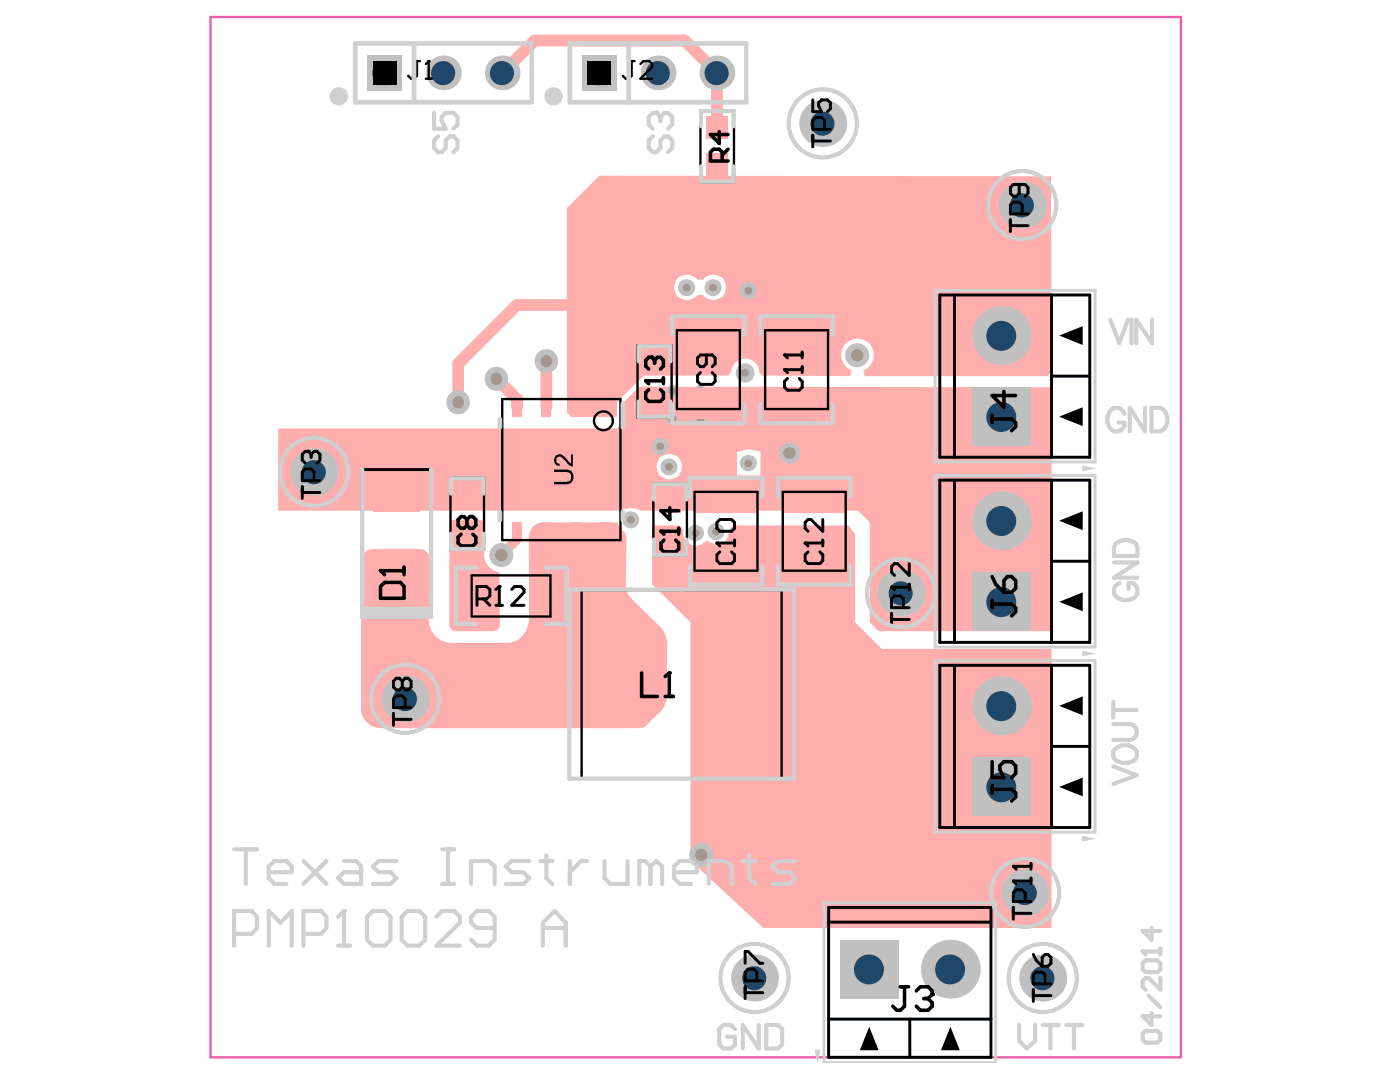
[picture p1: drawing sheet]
<svg xmlns="http://www.w3.org/2000/svg" width="270mm" height="207mm" viewBox="0 0 270 207" stroke-linecap="round" stroke-linejoin="round" font-family="sans-serif">
<path d="M40.6 3.3h187v200.4h-187z" fill="none" stroke="#e85dac" stroke-width=".45"/>
<g fill="#ffadad">
<path d="M117.9 94.5h1.8v1.8h-1.8z"/>
<path d="M117.9 84.6h1.8v1.8h-1.8z"/>
<path d="M96.7 94.5h1.8v1.8h-1.8z"/>
<path d="M96.7 84.6h1.8v1.8h-1.8z"/>
<path d="M87 100.4l.7-.3h4.6a1.17 1.17 0 0 1 1.2 1.1h-.1v4.8a3.3 3.3 0 0 0 2.9 4.2l.1 10.3a1.17 1.17 0 0 1-1.3 1.1h-7.4a1.28 1.28 0 0 1-1.1-1.7v-18.7z"/>
<path d="M70.3 106.4l.8-.5 .8-.2h9a1.76 1.76 0 0 1 1.9 1.7l-.2 11.4a4.5 4.5 0 0 0 4.6 5.1h10.2a4.3 4.3 0 0 0 4.4-3.4l.2-1.2-.1-15.8a2.72 2.72 0 0 1 2.9-2.9h14.2l.2 .5 .5 .9 .8 .6 .2 .9-.1 8.8 .1 1.3 .5 1.1 6.1 6.1a6 6 0 0 1 1.3 5.3v7.7l.1 .1a6.1 6.1 0 0 1-3 4.7l-.9 1-.8 .6-1.1 .1h-49.3a3.7 3.7 0 0 1-4-3.4v-28.9l.2-.9z"/>
<path d="M125.7 101.2h5.4l.6 .9a2.46 2.46 0 0 0 1.2 2.8 2.46 2.46 0 0 0 3-.5l.4-.2a2.76 2.76 0 0 0 3.6 0l.5-1 .2-1.1 .7-.9h22.3l1.2 1.7v17l5.1 5.1h32.8v53.8h-55.5l-14.1-13.1v-45.8l-7.4-7.4z"/>
<path d="M109.3 40.1l6.2-6.3 87.1 .2 .1 37.7-.8 .8h-35.2l-.3-1.2a3.2 3.2 0 0 0 1.4-4.8 3.2 3.2 0 0 0-5 0 3.2 3.2 0 0 0 1.4 4.8l-.3 1.2-17-.2-.5-.5a2.72 2.72 0 0 0-2.8-2.7 2.72 2.72 0 0 0-2.7 2.7l-.4 .5h-16.4l-5.2 5.1v2.9h-8.8l-.8-.8zM130.6 53.5a2.75 2.75 0 0 0 0 3.7 2.64 2.64 0 0 0 3.9-.4h1.1l.1 .4a2.76 2.76 0 0 0 3.6 0 2.75 2.75 0 0 0 0-3.7 2.76 2.76 0 0 0-3.6 0l-.1 .4h-1.1a2.76 2.76 0 0 0-3.9-.4z"/>
<path d="M53.6 82.5h65.3l1-1.1v-3.6l3.3-3.3 79.5 .1v47h-33.3l-1.7-1.7v-19.3l-2.3-2.2h-41.5l-2.3-.6-2.8 .6h-65.2zM142.1 87.1v4.5h4.5v-4.5l-2.3-.6zM127.2 88.1a2.75 2.75 0 0 0 0 3.6 2.76 2.76 0 0 0 3.6 0 2.75 2.75 0 0 0 0-3.6 2.76 2.76 0 0 0-3.6 0z"/>
</g>
<path d="M99.7 102.5v1.4l-3 3" fill="none" stroke="#ffadad" stroke-width="1.8"/>
<path d="M96.8 14l6.3-6.2h28.9l6.2 6.2v10.7M115.5 58.8h-15.8l-11.4 11.3v7.3M95.7 72.9l4 4v1.6M105.3 69.5v9" fill="none" stroke="#ffadad" stroke-width="2.3"/>
<path d="M110.1 78.2h7.5v2.1h-7.5z" fill-rule="evenodd" fill="#ffadad"/>
<circle cx="127.3" cy="86" r="1.64" fill="#c0c0c0"/>
<circle cx="127.3" cy="86" r=".74" fill="#a6968d"/>
<circle cx="165.2" cy="68.4" r="2.32" fill="#c0c0c0"/>
<circle cx="165.2" cy="68.4" r="1.19" fill="#a6968d"/>
<circle cx="88.3" cy="77.5" r="2.29" fill="#c0c0c0"/>
<circle cx="88.3" cy="77.5" r="1.16" fill="#a6968d"/>
<circle cx="95.7" cy="73" r="2.29" fill="#c0c0c0"/>
<circle cx="95.7" cy="73" r="1.16" fill="#a6968d"/>
<circle cx="100.6" cy="86" r="1.64" fill="#c0c0c0"/>
<circle cx="100.6" cy="86" r=".74" fill="#a6968d"/>
<circle cx="101.2" cy="95" r="1.64" fill="#c0c0c0"/>
<circle cx="101.2" cy="95" r=".74" fill="#a6968d"/>
<circle cx="104.6" cy="90.5" r="1.64" fill="#c0c0c0"/>
<circle cx="104.6" cy="90.5" r=".74" fill="#a6968d"/>
<circle cx="143.6" cy="71.8" r="1.84" fill="#c0c0c0"/>
<circle cx="143.6" cy="71.8" r=".74" fill="#a6968d"/>
<circle cx="134.1" cy="102.7" r="1.62" fill="#c0c0c0"/>
<circle cx="134.1" cy="102.7" r=".74" fill="#a6968d"/>
<circle cx="129" cy="89.9" r="1.64" fill="#c0c0c0"/>
<circle cx="129" cy="89.9" r=".74" fill="#a6968d"/>
<circle cx="144.3" cy="56" r="1.64" fill="#c0c0c0"/>
<circle cx="144.3" cy="56" r=".74" fill="#a6968d"/>
<circle cx="137.5" cy="55.4" r="1.64" fill="#c0c0c0"/>
<circle cx="137.5" cy="55.4" r=".74" fill="#a6968d"/>
<circle cx="132.4" cy="55.4" r="1.64" fill="#c0c0c0"/>
<circle cx="132.4" cy="55.4" r=".74" fill="#a6968d"/>
<circle cx="135.2" cy="164.7" r="2.32" fill="#c0c0c0"/>
<circle cx="135.2" cy="164.7" r="1.19" fill="#a6968d"/>
<circle cx="121.6" cy="100.1" r="1.64" fill="#c0c0c0"/>
<circle cx="121.6" cy="100.1" r=".74" fill="#a6968d"/>
<circle cx="109.7" cy="85.4" r="1.64" fill="#c0c0c0"/>
<circle cx="109.7" cy="85.4" r=".74" fill="#a6968d"/>
<circle cx="144.3" cy="89.2" r="1.62" fill="#c0c0c0"/>
<circle cx="144.3" cy="89.3" r=".74" fill="#a6968d"/>
<circle cx="138" cy="102.4" r="1.64" fill="#c0c0c0"/>
<circle cx="138" cy="102.4" r=".74" fill="#a6968d"/>
<circle cx="132.4" cy="78.1" r="1.19" fill="#c0c0c0"/>
<circle cx="132.4" cy="78.1" r=".74" fill="#a6968d"/>
<circle cx="129.6" cy="75.3" r="1.19" fill="#c0c0c0"/>
<circle cx="129.6" cy="75.3" r=".74" fill="#a6968d"/>
<circle cx="129.7" cy="80.7" r="1.16" fill="#c0c0c0"/>
<circle cx="129.7" cy="80.7" r=".71" fill="#a6968d"/>
<circle cx="135" cy="75.4" r="1.16" fill="#c0c0c0"/>
<circle cx="135" cy="75.4" r=".7" fill="#a6968d"/>
<circle cx="135" cy="80.7" r="1.13" fill="#c0c0c0"/>
<circle cx="135" cy="80.7" r=".68" fill="#a6968d"/>
<circle cx="96.6" cy="106.9" r="2.32" fill="#c0c0c0"/>
<circle cx="96.6" cy="106.9" r="1.19" fill="#a6968d"/>
<circle cx="108.1" cy="93.3" r="1.61" fill="#c0c0c0"/>
<circle cx="108.1" cy="93.3" r=".74" fill="#a6968d"/>
<circle cx="113" cy="90.5" r="1.64" fill="#c0c0c0"/>
<circle cx="113" cy="90.5" r=".74" fill="#a6968d"/>
<circle cx="152.2" cy="87.3" r="2.07" fill="#c0c0c0"/>
<circle cx="152.2" cy="87.3" r="1.16" fill="#a6968d"/>
<circle cx="105.3" cy="69.6" r="2.29" fill="#c0c0c0"/>
<circle cx="105.3" cy="69.6" r="1.16" fill="#a6968d"/>
<circle cx="138.2" cy="14" r="3.3" fill="#c0c0c0"/>
<circle cx="138.1" cy="14.1" r="2.32" fill="#1f4769"/>
<circle cx="60.5" cy="90.9" r="4.5" fill="#c0c0c0"/>
<circle cx="60.5" cy="91" r="2.32" fill="#1f4769"/>
<circle cx="173.7" cy="114.2" r="4.5" fill="#c0c0c0"/>
<circle cx="173.6" cy="114.3" r="2.32" fill="#1f4769"/>
<circle cx="158.6" cy="23.8" r="4.5" fill="#c0c0c0"/>
<circle cx="158.5" cy="23.8" r="2.32" fill="#1f4769"/>
<circle cx="197.6" cy="172" r="4.5" fill="#c0c0c0"/>
<circle cx="197.5" cy="172" r="2.32" fill="#1f4769"/>
<circle cx="193.1" cy="136" r="5.7" fill="#c0c0c0"/>
<circle cx="193" cy="136" r="2.89" fill="#1f4769"/>
<circle cx="193.1" cy="100.3" r="5.7" fill="#c0c0c0"/>
<circle cx="193" cy="100.4" r="2.89" fill="#1f4769"/>
<circle cx="193.1" cy="64.6" r="5.7" fill="#c0c0c0"/>
<circle cx="193" cy="64.7" r="2.89" fill="#1f4769"/>
<circle cx="197" cy="39.5" r="4.5" fill="#c0c0c0"/>
<circle cx="197" cy="39.6" r="2.32" fill="#1f4769"/>
<circle cx="85.5" cy="14" r="3.3" fill="#c0c0c0"/>
<circle cx="85.4" cy="14.1" r="2.32" fill="#1f4769"/>
<circle cx="96.8" cy="14" r="3.3" fill="#c0c0c0"/>
<circle cx="96.8" cy="14.1" r="2.32" fill="#1f4769"/>
<path d="M112.2 10.6h6.7v6.8h-6.7z" fill-rule="evenodd" fill="#c0c0c0"/>
<circle cx="115.5" cy="14.1" r="2.32" fill="#1f4769"/>
<circle cx="126.9" cy="14" r="3.3" fill="#c0c0c0"/>
<circle cx="126.8" cy="14.1" r="2.32" fill="#1f4769"/>
<path d="M161.9 181h11.3v11.4h-11.3z" fill-rule="evenodd" fill="#c0c0c0"/>
<circle cx="167.5" cy="186.7" r="2.89" fill="#1f4769"/>
<circle cx="201" cy="188.4" r="4.5" fill="#c0c0c0"/>
<circle cx="200.9" cy="188.4" r="2.32" fill="#1f4769"/>
<path d="M187.4 74.6h11.3v11.3h-11.3z" fill-rule="evenodd" fill="#c0c0c0"/>
<circle cx="193" cy="80.3" r="2.89" fill="#1f4769"/>
<path d="M187.4 145.9h11.3v11.4h-11.3z" fill-rule="evenodd" fill="#c0c0c0"/>
<circle cx="193" cy="151.7" r="2.89" fill="#1f4769"/>
<path d="M187.4 110.3h11.3v11.3h-11.3z" fill-rule="evenodd" fill="#c0c0c0"/>
<circle cx="193" cy="116" r="2.89" fill="#1f4769"/>
<circle cx="78.1" cy="134.6" r="4.5" fill="#c0c0c0"/>
<circle cx="78.1" cy="134.7" r="2.32" fill="#1f4769"/>
<path d="M70.9 10.6h6.6v6.8h-6.6z" fill-rule="evenodd" fill="#c0c0c0"/>
<circle cx="74.1" cy="14.1" r="2.32" fill="#1f4769"/>
<circle cx="145.5" cy="188.4" r="4.5" fill="#c0c0c0"/>
<circle cx="145.4" cy="188.4" r="2.32" fill="#1f4769"/>
<circle cx="183.2" cy="186.7" r="5.7" fill="#c0c0c0"/>
<circle cx="183.1" cy="186.7" r="2.89" fill="#1f4769"/>
<g fill="#ffadad">
<path d="M104.4 100.6h1.8v3.7h-1.8z" fill-rule="evenodd"/>
<path d="M98.7 100.6h1.9v3.7h-1.9z" fill-rule="evenodd"/>
<path d="M110.1 100.6h1.8v3.7h-1.8z" fill-rule="evenodd"/>
<path d="M98.7 76.6h1.9v3.7h-1.9z" fill-rule="evenodd"/>
<path d="M104.4 76.6h1.8v3.7h-1.8z" fill-rule="evenodd"/>
<path d="M110.1 76.6h1.8v3.7h-1.8z" fill-rule="evenodd"/>
<path d="M127 94.4h4.2v4.4h-4.2z" fill-rule="evenodd"/>
<path d="M127 101.3h4.2v4.4h-4.2z" fill-rule="evenodd"/>
<path d="M136.2 29.5h4.2v4.5h-4.2z" fill-rule="evenodd"/>
<path d="M136.2 22.4h4.2v4.4h-4.2z" fill-rule="evenodd"/>
<path d="M87.9 100.2h4.2v4.4h-4.2z" fill-rule="evenodd"/>
<path d="M115.7 100.6h1.9v3.7h-1.9z" fill-rule="evenodd"/>
<path d="M130.5 61.8h12.1v5.9h-12.1z" fill-rule="evenodd"/>
<path d="M102 110.6h5.9v8.3h-5.9z" fill-rule="evenodd"/>
<path d="M89.1 110.6h5.9v8.3h-5.9z" fill-rule="evenodd"/>
<path d="M87.9 93.3h4.2v4.4h-4.2z" fill-rule="evenodd"/>
<path d="M133.8 92.9h12.1v5.9h-12.1z" fill-rule="evenodd"/>
<path d="M133.8 105.9h12.1v5.8h-12.1z" fill-rule="evenodd"/>
<path d="M115.7 76.6h1.9v3.7h-1.9z" fill-rule="evenodd"/>
<path d="M124 74.8h4.3v4.4h-4.3z" fill-rule="evenodd"/>
<path d="M124 67.7h4.3v4.4h-4.3z" fill-rule="evenodd"/>
<path d="M130.5 74.7h12.1v5.9h-12.1z" fill-rule="evenodd"/>
<path d="M150.8 92.9h12.1v5.9h-12.1z" fill-rule="evenodd"/>
<path d="M150.8 105.9h12.1v5.8h-12.1z" fill-rule="evenodd"/>
<path d="M147.5 61.8h12.1v5.9h-12.1z" fill-rule="evenodd"/>
<path d="M111.3 125.1h10.3v13.4h-10.3z" fill-rule="evenodd"/>
<path d="M72 107.3h8.9v9h-8.9z" fill-rule="evenodd"/>
<path d="M72 89.6h8.9v8.9h-8.9z" fill-rule="evenodd"/>
<path d="M141.3 125.1h10.3v13.4h-10.3z" fill-rule="evenodd"/>
<path d="M147.5 74.7h12.1v5.9h-12.1z" fill-rule="evenodd"/>
<path d="M98.2 82.8h19.9v15.5h-19.9z" fill-rule="evenodd"/>
</g>
<g fill="#000">
<path d="M204.2 64.6l4.5-1.8v3.7zM204.2 80.3l4.5-1.8v3.6zM106.8 90.5h2.1a1.35 1.35 0 0 1 1.6 1.2 1.38 1.38 0 0 1-1.4 1.6h-2.3v-.5h2.1a.98 .98 0 0 0 1.2-.9 .98 .98 0 0 0-1.2-1h-2.1zM107 87.9a1.42 1.42 0 0 1 2.2 .5l.2 .1 .5 .7h.2v-1.7h.3v2.4h-.1a2.01 2.01 0 0 1-1.2-1l-.5-.5a.7 .7 0 0 0-.8-.4 .7 .7 0 0 0-.6 .8 .49 .49 0 0 0 .2 .5 .49 .49 0 0 0 .5 0l-.1 .5h-.1a1.25 1.25 0 0 1-.7-1.9zM204.2 100.3l4.5-1.8v3.6zM204.2 115.9l4.5-1.8v3.6zM204.2 136l4.5-1.8v3.6zM204.2 151.6l4.5-1.8v3.6zM167.6 197.8l1.8 4.5h-3.7zM183.2 197.8l1.8 4.5h-3.6z"/>
<circle cx="82.6" cy="11.8" r=".23"/>
<circle cx="124.5" cy="73.4" r=".34"/>
<circle cx="125.6" cy="68.8" r=".34"/>
<circle cx="151.2" cy="71.2" r=".28"/>
<circle cx="151.2" cy="68.4" r=".28"/>
<circle cx="59.4" cy="86.9" r=".28"/>
<circle cx="73.3" cy="109.9" r=".34"/>
<circle cx="96.3" cy="113" r=".28"/>
<circle cx="127.4" cy="102.3" r=".34"/>
<circle cx="138.2" cy="104.6" r=".28"/>
<circle cx="155.2" cy="104.6" r=".28"/>
<circle cx="171.9" cy="113.1" r=".28"/>
<circle cx="129" cy="129.6" r=".34"/>
<circle cx="195.3" cy="169.7" r=".28"/>
<circle cx="195.3" cy="166.9" r=".28"/>
<circle cx="179.7" cy="191.6" r=".34"/>
</g>
<g fill="none" stroke="#000" stroke-width=".45">
<path d="M79.8 11.8h1.1M80.4 11.8v2.8l-.6 .6h-.6l-.5-.6M82.1 15.2h1.1M82.1 12.3l.5-.5v3.4M121.2 11.8h1.1M121.8 11.8v2.8l-.6 .6h-.6l-.5-.6M123.5 12.3l.5-.5h1.2l.5 .5v.6l-2.2 2.3h2.2M135 21.3h6.5v13.8h-6.5zM96.8 76.9h22.8v27.1h-22.8zM122.9 66.6h6.6v13.8h-6.6zM130.5 63.6h12.1v15.2h-12.1zM147.5 63.6h12.1v15.2h-12.1z"/>
<path d="M86.8 92h6.5v13.9h-6.5zM126 93.2h6.4v13.8h-6.4zM133.9 94.8h12.1v15.1h-12.1zM150.9 94.8h12.1v15.1h-12.1zM90.9 110.8h15.2v8h-15.2zM112.1 113.7h38.6v36.2h-38.6z"/>
<circle cx="116.3" cy="81.1" r="1.81"/>
</g>
<g fill="none" stroke="#000" stroke-width=".57">
<path d="M68.5 8.4h34v11.3h-34zM109.9 8.4h34v11.3h-34zM156.7 19.2v2.3h1.7l-.6-1.1v-.6l.6-.6h1.1l.6 .6v1.1l-.6 .6M156.7 26v2.3M156.7 27.2h3.4M158.9 24.9v-1.7l-.5-.6h-1.2l-.5 .6v1.7h3.4M196.5 35.5v1.7l-.6 .6h-.6l-.5-.6v-1.1l.5-.6h2.3l.6 .6v1.1l-.6 .6M181.2 56.8h28.9v31.3h-28.9zM184 56.8v31.3M194.8 42.3v2.3M194.8 43.5h3.4M197 41.2v-1.7l-.5-.6h-1.2l-.5 .6v1.7h3.4"/>
<path d="M202.7 56.8v31.3M135 71.8l-.5 .5v1.2l.5 .5h2.3l.6-.5v-1.2l-.6-.5M136.2 68.4v1.7l-.6 .5h-.6l-.5-.5v-1.2l.5-.5h2.3l.6 .5v1.2l-.6 .5M151.8 72.9l-.6 .6v1.1l.6 .6h2.3l.5-.6v-1.1l-.5-.6M154.6 68.4h-3.4l.6 .5M154.6 67.8v1.1M154.6 70.6v1.2M154.6 71.2h-3.4l.6 .6M202.7 72.5h7.4M58.3 93.7v2.3M58.3 94.9h3.4M60 87.5l-.6-.6h-.6l-.5 .6v1.1l.5 .6"/>
<path d="M60 87.5l.5-.6h.6l.6 .6v1.1l-.6 .6M60 87.5v.6M60.5 92.6v-1.7l-.5-.6h-1.2l-.5 .6v1.7h3.4M181.2 92.5h28.9v31.2h-28.9zM184 92.5v31.2M202.7 92.5v31.2M69.8 117.7v-27.2h13.3v27.2M91.9 115.4h1.9l.6-.6v-1.2l-.6-.6h-1.9v3.6M93.2 115.4l1.2 1.2M95.6 116.6h1.2M95.6 113.6l.7-.6v3.6M98.6 113.6l.6-.6h1.2l.6 .6v.5l-2.4 2.5h2.4"/>
<path d="M138.2 100.6l.6-.5h2.2l.6 .5v1.2l-.6 .5h-2.2l-.6-.5zM138.8 106.3l-.6 .6v1.1l.6 .6h2.2l.6-.6v-1.1l-.6-.6M141.6 104v1.2M141.6 104.6h-3.4l.6 .6M155.8 106.3l-.6 .6v1.1l.6 .6h2.2l.6-.6v-1.1l-.6-.6M158.6 104.6h-3.4l.6 .6M158.6 100.1v2.2l-2.3-2.2h-.5l-.6 .5v1.2l.6 .5M158.6 104v1.2M171.9 118.2v2.3M171.9 119.3h3.4M174.1 117.1v-1.7l-.5-.6h-1.2l-.5 .6v1.7h3.4M175.3 108.6v2.2l-2.3-2.2h-.6l-.5 .5v1.2l.5 .5"/>
<path d="M175.3 113.1h-3.4l.5 .6M175.3 112.5v1.2M202.7 108.1h7.4M75.8 137.4v2.3M75.8 138.6h3.4M77.5 131.2l-.5-.6h-.6l-.6 .6v1.1l.6 .6h.6l.5-.6M77.5 131.2l.6-.6h.6l.5 .6v1.1l-.5 .6h-.6l-.6-.6M77.5 131.2v1.1M78.1 136.3v-1.7l-.6-.6h-1.1l-.6 .6v1.7h3.4M181.2 128.2h28.9v31.2h-28.9zM184 128.2v31.2M202.7 128.2v31.2"/>
<path d="M202.7 143.8h7.4M159.7 174.8h31.3v28.9h-31.3zM159.7 177.6h31.3M195.3 174.8v2.3M195.3 175.9h3.4M197.6 173.7v-1.7l-.6-.6h-1.1l-.6 .6v1.7h3.4M198.7 166.3v1.1M198.7 169.1v1.2M198.7 169.7h-3.4l.6 .6M198.7 166.9h-3.4l.6 .5M143.6 185.6v-2.3h.6l2.3 2.3h.5M143.6 190.1v2.3"/>
<path d="M143.6 191.2h3.4M145.9 189v-1.7l-.6-.6h-1.1l-.6 .6v1.7h3.4M159.7 196.3h31.3M175.4 196.3v7.4M199.2 190.7v2.2M199.2 191.8h3.4M199.2 183.9l.6 1.1 1.1 1.1M200.9 184.4l.6-.5h.5l.6 .5v1.2l-.6 .5h-1.1zM201.5 189.5v-1.7l-.6-.5h-1.1l-.6 .5v1.7h3.4"/>
<circle cx="158.6" cy="23.8" r="6.6"/>
<circle cx="197" cy="39.5" r="6.6"/>
<circle cx="60.5" cy="90.9" r="6.6"/>
<circle cx="173.7" cy="114.2" r="6.6"/>
<circle cx="78.1" cy="134.6" r="6.6"/>
<circle cx="197.6" cy="172" r="6.6"/>
<circle cx="145.5" cy="188.4" r="6.6"/>
<circle cx="201" cy="188.4" r="6.6"/>
</g>
<g fill="#000">
<path d="M71.9 11.8h4.5v4.5h-4.5z" fill-rule="evenodd"/>
<path d="M113.3 11.8h4.5v4.5h-4.5z" fill-rule="evenodd"/>
<path d="M69.4 116.9h14v2.3h-14z" fill-rule="evenodd"/>
</g>
<g fill="none" stroke="#000" stroke-width=".68">
<path d="M138.7 25.4v2.2l-1.7-1.7h3.4M139.2 31v-1.7l-.5-.5h-1.2l-.5 .5v1.7h3.4M140.4 28.8l-1.2 1.1M125 75.1l-.5 .5v1.2l.5 .5h2.3l.6-.5v-1.2l-.6-.5M126.2 69.4l-.6-.6h-.6l-.5 .6v1.1l.5 .6M126.2 69.4l.5-.6h.6l.6 .6v1.1l-.6 .6M126.2 69.4v.6M127.9 72.8v1.1M127.9 73.4h-3.4l.5 .5M191.3 79.9v1.5M193.5 75.4v3.1l-2.2-2.3h4.5M129.1 97.8v2.3l-1.7-1.7h3.4"/>
<path d="M191.3 80.7h3.7l.8 .7v.8l-.8 .8M73.3 113l.8-.8h3.1l.7 .8v2.3h-4.6zM77.9 109.3v1.4M77.9 109.9h-4.6l.8 .8M88.9 102.9l-.6 .6v1.1l.6 .6h2.2l.6-.6v-1.1l-.6-.6M90 100.1l-.6-.6h-.5l-.6 .6v1.1l.6 .6h.5l.6-.6M90 100.1l.6-.6h.5l.6 .6v1.1l-.6 .6h-.5l-.6-.6M90 100.1v1.1M128 104l-.6 .6v1.1l.6 .6h2.3l.5-.6v-1.1l-.5-.6M130.8 101.8v1.1M130.8 102.3h-3.4l.6 .6M191.3 115.6v1.5"/>
<path d="M191.3 116.4h3.7l.8 .7v.8l-.8 .7M191.3 111.1l.6 1.4 1.6 1.6M194.2 111.1h.8l.8 .8v1.4l-.8 .8h-1.5v-2.2zM123.7 129.6v4.6h3M128.2 134.2h1.6M128.2 130.3l.8-.7v4.6M191.3 146.7v3.1h2.2l-.8-1.6v-.7l.8-.8h1.5l.8 .8v1.5l-.8 .8M191.3 151.3v1.4M191.3 152h3.7l.8 .7v.8l-.8 .8M173.6 190.1h1.6M174.4 190.1v3.7l-.8 .8h-.7l-.8-.8M176.6 190.9l.8-.8h1.5l.8 .8v.7l-.8 .8"/>
<path d="M178.1 192.4h.8M178.9 192.4l.8 .7v.7l-.8 .8h-1.5l-.8-.8"/>
</g>
<g fill="#d0d0d0">
<path d="M157 202.2h1.2l-.6 2.6z"/>
<path d="M208.6 161l2.7 .6-2.7 .5z"/>
<path d="M208.6 125.3l2.7 .6-2.7 .6z"/>
<path d="M208.6 89.7l2.7 .5-2.7 .6z"/>
</g>
<g fill="none" stroke="#d0d0d0" stroke-width=".79">
<path d="M102.5 8.4v11.3M143.9 8.4v11.3M135.1 32v3h6.3v-3M135.1 24.3v-2.9h6.3v2.9M123.1 69.6v-2.9h6.1v2.9M123.1 77.3v3h6.1v-3M129.6 64.5v-3.6h13.9v3.6M129.6 77.9v3.6h13.9v-3.6M146.6 64.5v-3.6h13.9v3.6M146.6 77.9v3.6h13.9v-3.6M69.8 90.5v27.2M83.1 90.5v27.2"/>
<path d="M87 95.1v-2.9h6.2v2.9M126.1 96.2v-2.9h6.2v2.9M133 95.7v-3.7h13.9v3.7M150 95.7v-3.7h13.9v3.7M87 102.8v2.9h6.2v-2.9M91.8 109.4h-3.9v10.8h3.9M105.2 109.4h4.1v10.8h-4.1M109.7 113.6h43.3v36.4h-43.3zM126.1 103.9v3h6.2v-3M133 109v3.6h13.9v-3.6M150 109v3.6h13.9v-3.6"/>
</g>
<path d="M79.8 8.4v11.3M102.5 8.4h-34v11.3h34M121.2 8.4v11.3M143.9 8.4h-34v11.3h34M120.1 77.8v4.5M96.4 80.7v1.6M96.4 98.6v1.6M120.1 98.6v1.6" fill="none" stroke="#d0d0d0" stroke-width=".91"/>
<path d="M180.3 55.9h30.8v33.1h-30.8zM180.3 91.6h30.8v33h-30.8zM180.3 127.3h30.8v33h-30.8zM158.8 173.9h33.1v30.8h-33.1z" fill="none" stroke="#d0d0d0" stroke-width=".57"/>
<path d="M69.4 116.9h14v2.3h-14z" fill-rule="evenodd" fill="#d0d0d0"/>
<path d="M83.7 21.7v3.1h2.2l-.8-1.5v-.8l.8-.8h1.5l.8 .8v1.5l-.8 .8M84.5 26.3l-.8 .8v1.4l.8 .8h.6l.8-.8v-1.4l.8-.8h.7l.8 .8v1.4l-.8 .8M220.3 199.1l.5-.5h2.3l.6 .5v1.2l-.6 .5h-2.3l-.5-.5zM220.3 185.6l.5-.6h2.3l.6 .6v1.1l-.6 .6h-2.3l-.5-.6zM220.3 183.3h3.4M221.4 191.8l2.3 2.3M222 195.2v2.2l-1.7-1.7h3.4M223.7 188.4v2.3l-2.3-2.3h-.6l-.5 .6v1.1l.5 .6M223.7 182.7v1.2" fill="none" stroke="#d0d0d0" stroke-width=".79"/>
<circle cx="220.3" cy="183.3" r=".4" fill="#d0d0d0"/>
<path d="M125.8 26.3l-.8 .8v1.4l.8 .8h.7l.8-.8v-1.4l.8-.8h.7l.8 .8v1.4l-.8 .8M126.5 21.7h-.7l-.8 .8v1.5l.8 .8M104.6 178.8h4.5M222 178.8v2.2l-1.7-1.7h3.4M104.6 182.2v-4.5l2.3-2.2 2.2 2.2v4.5M220.3 183.3l.5 .6" fill="none" stroke="#d0d0d0" stroke-width=".79"/>
<circle cx="126.5" cy="21.7" r=".4" fill="#d0d0d0"/>
<g fill="none" stroke="#d0d0d0" stroke-width=".79">
<path d="M126.5 21.7l.8 .8M127.3 22.5v.8M127.3 22.5l.8-.8h.7l.8 .8v1.5l-.8 .8M214.7 108.3h4.6l-4.6 3h4.6M214.9 104.8a2.93 2.93 0 0 1 4.1 0l.3 .7v1.6h-4.6v-1.6zM215.9 112.3a1.58 1.58 0 0 0-1.2 1.5 1.58 1.58 0 0 0 1.2 1.6 2.51 2.51 0 0 0 3.4-1.1 1.6 1.6 0 0 0-1.7-2v1.1M214.6 139.5h3.3a1.55 1.55 0 0 1 1.3 1.5 1.55 1.55 0 0 1-1.3 1.5h-3.3M214.6 135.2v3M214.6 136.8h4.5M214.6 147.6l4.5 1.7-4.5 1.7M214.8 144.5a2.63 2.63 0 0 1 4.3 .3v.9l-.6 .9a3 3 0 0 1-3.7-.4l-.2-.5v-.9zM45.1 179.9h3.4l1-1.1v-2.2l-1-1.1h-3.4v6.7"/>
<path d="M58.5 179.9h3.4l1-1.1v-2.2l-1-1.1h-3.4v6.7M66.3 175.5v6.7M51.8 182.2v-6.7l2.3 2.2 2.1-2.2v6.7M65.2 182.2h2.3M196.5 197.4v3.1l1.4 1.5 1.6-1.5v-3.1M201 197.4h3.1M202.5 197.4v4.6M205.5 197.4h3.1M207 197.4v4.6"/>
</g>
<circle cx="66.3" cy="175.5" r=".4" fill="#d0d0d0"/>
<g fill="none" stroke="#d0d0d0" stroke-width=".79">
<path d="M214 61.6l1.7 4.5 1.7-4.5M216.8 79.7a1.58 1.58 0 0 0-1.6-1.2 1.58 1.58 0 0 0-1.5 1.2 2.65 2.65 0 0 0 1 3.4 1.61 1.61 0 0 0 2.1-1.7h-1.2M218.1 61.6v4.5M220.7 78.6v4.5l-2.9-4.5v4.5M222 78.6h1.6a2.43 2.43 0 0 1 1.5 2.2 2.43 2.43 0 0 1-1.5 2.3h-1.6zM222.1 61.6v4.5l-3.1-4.5v4.5M45.1 163.6h4.4M47.4 163.6v6.7M51.8 168h4.4v-1.1l-1-1h-2.3l-1.1 1v2.2l1.1 1.2h2.3M58.5 165.9l4.4 4.4-2.1-2.3M62.9 165.9l-4.4 4.4M66.3 175.5l-1.1 1.1"/>
<path d="M66.3 165.9h2.3l1 1v3.4h-3.3l-1.1-1.2 1.1-1.1h3.3M70.7 176.6l1.2-1.1h2.2l1.2 1.1v4.4l-1.2 1.2h-2.2l-1.2-1.2zM76.4 165.9h-3.4l-1.1 1 1.1 1.1h2.3l1.1 1.1-1.1 1.2h-3.4M77.4 176.6l1.2-1.1h2.2l1.2 1.1v4.4l-1.2 1.2h-2.2l-1.2-1.2zM84.1 176.6l1.2-1.1h2.2l1.2 1.1v1.1l-4.6 4.5h4.6M85.3 163.6h2.2M85.3 170.3h2.2M86.4 163.6v6.7M90.8 170.3v-4.4h3.4l1.1 1v3.4M95.3 178.8h-3.4l-1.1-1.1v-1.1l1.1-1.1h2.3l1.1 1.1v4.4l-1.1 1.2h-2.3l-1.1-1.2M102 165.9h-3.4l-1.1 1 1.1 1.1h2.3l1.1 1.1-1.1 1.2h-3.4M104.2 165.9h2.3"/>
<path d="M105.3 164.7v4.4l1.2 1.2M109.9 165.9v4.4M113.1 165.9h-1.1l-2.1 2.1M116.5 165.9v3.2l1.2 1.2h3.3v-4.4M125.4 166.9l-1-1h-1.2v4.4M125.4 166.9v3.4M125.4 166.9l1.1-1 1.2 1v3.4M129.9 168h4.4v-1.1l-1.1-1h-2.1l-1.2 1v2.2l1.2 1.2h2.1M136.6 170.3v-4.4h3.3l1.1 1v3.4M143.3 165.9h2.3M144.4 164.7v4.4l1.2 1.2M153.3 165.9h-3.3l-1.1 1 1.1 1.1h2.3l1 1.1-1 1.2h-3.4"/>
<path d="M141.7 198.2l-.8-.8h-1.5l-.7 .8v3l.7 .8h1.5l.8-.8v-1.5h-1.6M146.2 197.4v4.6l-3-4.6v4.6M147.7 197.4h2.3l.8 .8v3l-.8 .8h-2.3z"/>
<circle cx="158.6" cy="23.8" r="6.6"/>
<circle cx="197" cy="39.5" r="6.6"/>
<circle cx="60.5" cy="90.9" r="6.6"/>
<circle cx="173.7" cy="114.2" r="6.6"/>
<circle cx="78.1" cy="134.6" r="6.6"/>
<circle cx="197.6" cy="172" r="6.6"/>
<circle cx="145.5" cy="188.4" r="6.6"/>
<circle cx="201" cy="188.4" r="6.6"/>
</g>
<g fill="none" stroke="#d0d0d0" stroke-width="1.7">
<circle cx="65.3" cy="18.6" r=".91"/>
<circle cx="106.7" cy="18.6" r=".91"/>
</g>
</svg>
